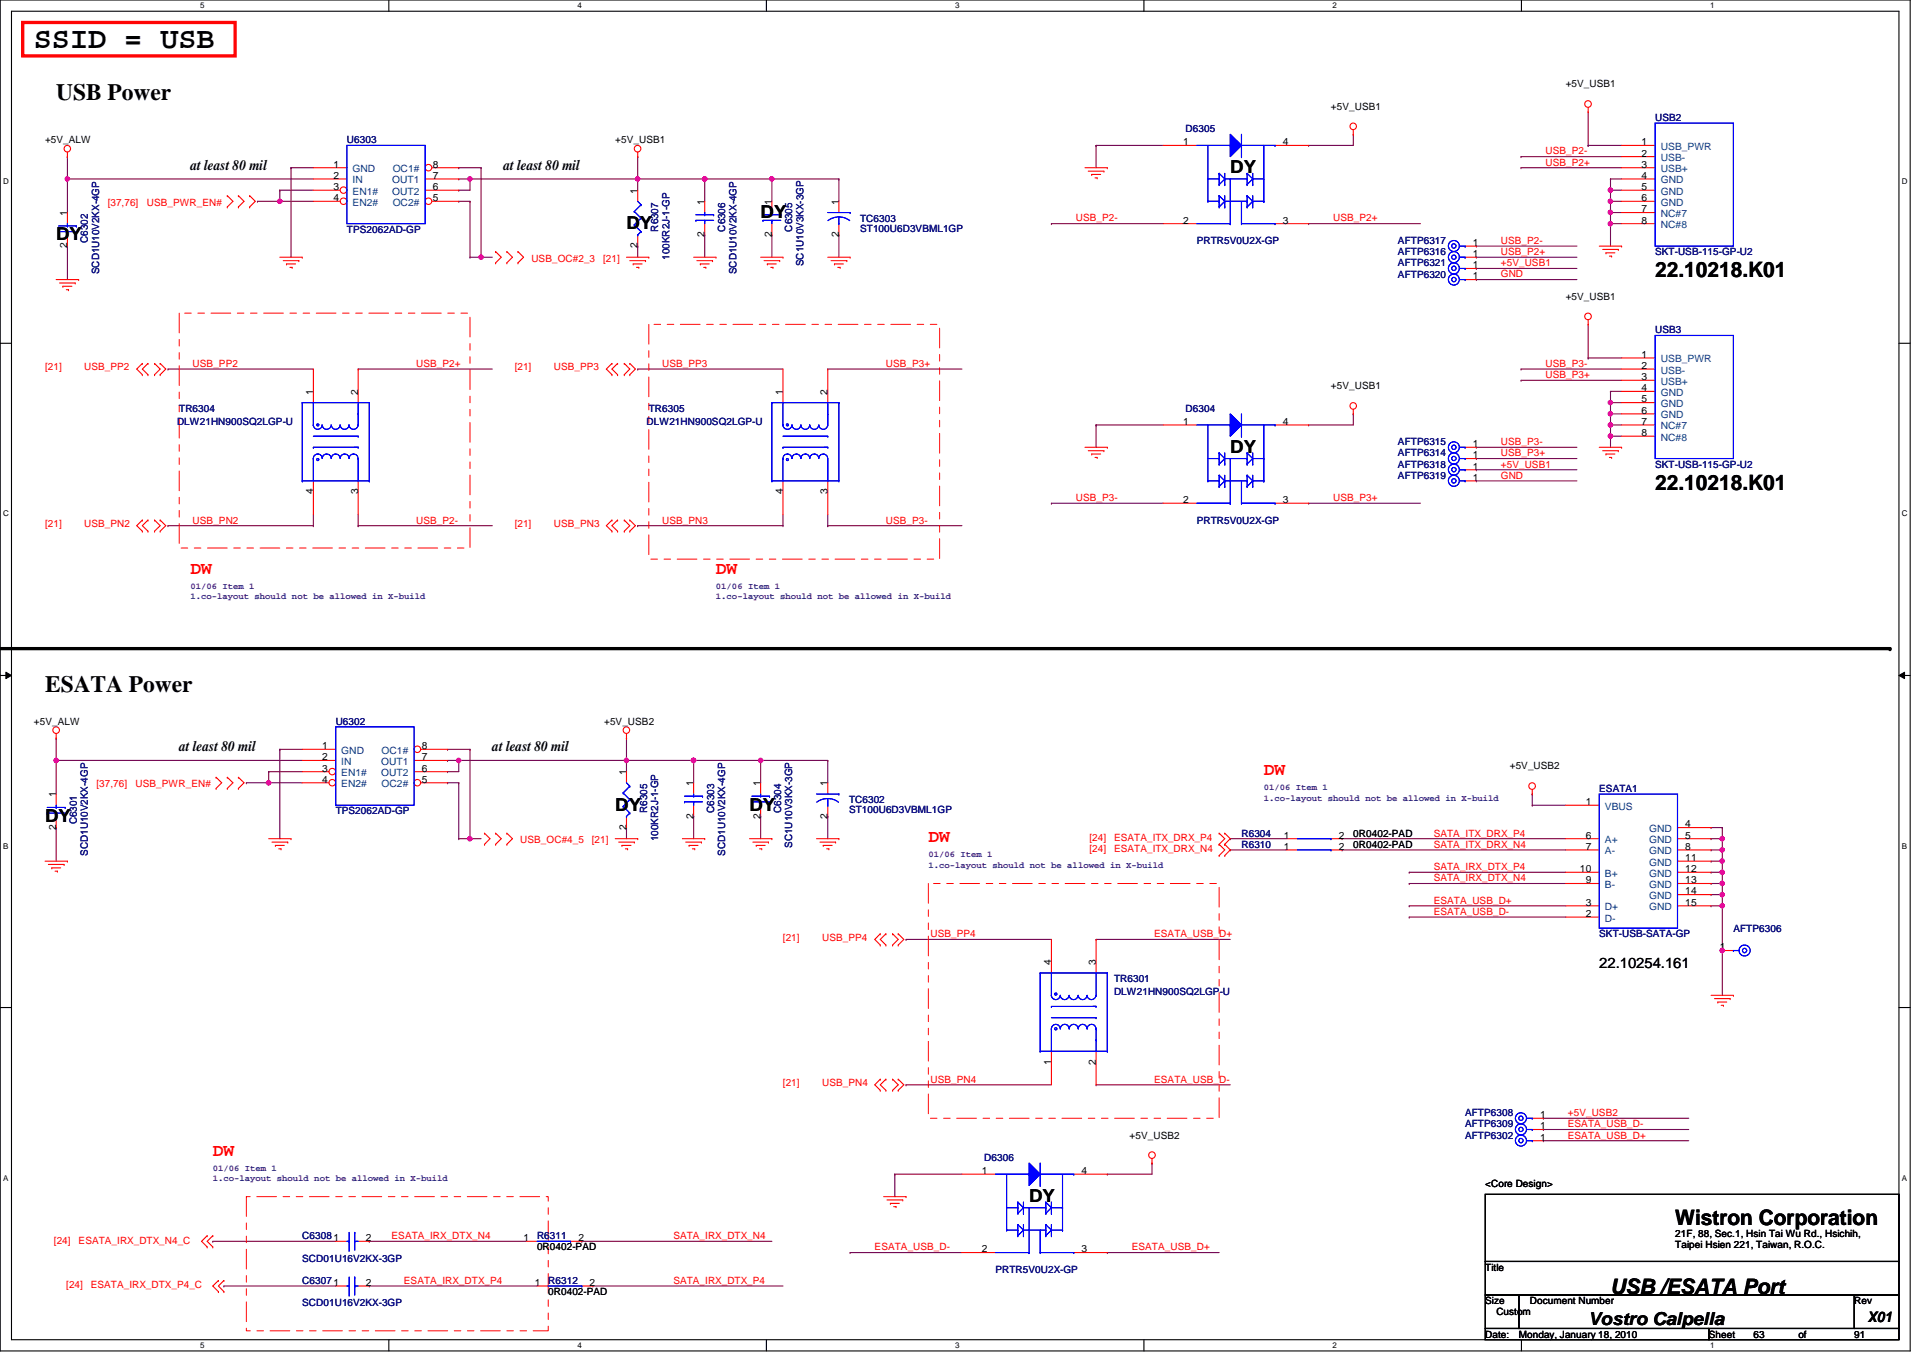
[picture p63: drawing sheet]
<svg xmlns="http://www.w3.org/2000/svg" width="297mm" height="210mm" viewBox="0 0 297 210" stroke-linecap="round" stroke-linejoin="round" font-family="sans-serif">
<defs><g id="words">
<text font-size="4.7" x="5.2" y="7.4">SSID = USB</text>
<g font-size="3.6">
<text x="8.7" y="15.4">USB Power</text>
<text x="7" y="107">ESATA Power</text>
</g>
<g font-size="3.3">
<text x="255.7" y="42.8">22.10218.K01</text>
<text x="255.7" y="75.6">22.10218.K01</text>
<text x="258.8" y="189.3">Wistron Corporation</text>
<text x="248.8" y="199.9">USB /ESATA Port</text>
</g>
<g font-size="2.8">
<text x="190" y="26.8">DY</text>
<text x="96.8" y="35.4">DY</text>
<text x="117.5" y="33.7">DY</text>
<text x="8.7" y="37.1">DY</text>
<text x="190" y="69.9">DY</text>
<text x="95" y="125.2">DY</text>
<text x="115.8" y="125.2">DY</text>
<text x="7" y="126.9">DY</text>
<text x="159" y="185.7">DY</text>
<text x="245.3" y="204.6">Vostro Calpella</text>
</g>
<g font-size="2.8" fill="#f00">
<text x="29.4" y="88.6">DW</text>
<text x="110.6" y="88.6">DW</text>
<text x="195.2" y="119.7">DW</text>
<text x="143.4" y="130.1">DW</text>
<text x="32.9" y="178.5">DW</text>
</g>
<g font-size="2.2">
<text x="29.4" y="26.2">at least 80 mil</text>
<text x="77.8" y="26.2">at least 80 mil</text>
<text x="27.7" y="116">at least 80 mil</text>
<text x="76" y="116">at least 80 mil</text>
<text x="247" y="149.5">22.10254.161</text>
<text x="288.5" y="204.2">X01</text>
</g>
<g font-size="1.5">
<text x="205.6" y="17">+5V_USB1</text>
<text x="241.8" y="13.5">+5V_USB1</text>
<text x="7" y="22.1">+5V_ALW</text>
<text x="95" y="22.1">+5V_USB1</text>
<text x="182.8" y="22.4">1</text>
<text x="198.2" y="22.4">4</text>
<text x="253.6" y="22.4">1</text>
<text x="51.5" y="29.4">3</text>
<text x="51.5" y="27.6">2</text>
<text x="51.5" y="25.9">1</text>
<text x="66.9" y="29.4">6</text>
<text x="66.9" y="27.6">7</text>
<text x="66.9" y="25.9">8</text>
<text x="98.5" y="29.9" transform="rotate(-90 98.5 29.9)">1</text>
<text x="253.6" y="24.2">2</text>
<text x="253.6" y="25.9">3</text>
<text x="253.6" y="27.6">4</text>
<text x="253.6" y="29.4">5</text>
<text x="10.4" y="33.3" transform="rotate(-90 10.4 33.3)">1</text>
<text x="51.5" y="31.1">4</text>
<text x="66.9" y="31.1">5</text>
<text x="108.8" y="31.6" transform="rotate(-90 108.8 31.6)">1</text>
<text x="119.2" y="31.6" transform="rotate(-90 119.2 31.6)">1</text>
<text x="129.6" y="31.6" transform="rotate(-90 129.6 31.6)">1</text>
<text x="182.8" y="34.5">2</text>
<text x="198.2" y="34.5">3</text>
<text x="253.6" y="31.1">6</text>
<text x="253.6" y="32.8">7</text>
<text x="253.6" y="34.5">8</text>
<text x="10.4" y="38.4" transform="rotate(-90 10.4 38.4)">2</text>
<text x="98.5" y="38.4" transform="rotate(-90 98.5 38.4)">2</text>
<text x="108.8" y="36.6" transform="rotate(-90 108.8 36.6)">2</text>
<text x="119.2" y="36.6" transform="rotate(-90 119.2 36.6)">2</text>
<text x="129.6" y="36.6" transform="rotate(-90 129.6 36.6)">2</text>
<text x="227.5" y="41.4">1</text>
<text x="227.5" y="39.7">1</text>
<text x="227.5" y="38">1</text>
<text x="227.5" y="43.2">1</text>
<text x="241.8" y="46.3">+5V_USB1</text>
<text x="253.6" y="55.3">1</text>
<text x="253.6" y="57">2</text>
<text x="253.6" y="58.7">3</text>
<text x="48.4" y="61" transform="rotate(-90 48.4 61)">1</text>
<text x="55.3" y="61" transform="rotate(-90 55.3 61)">2</text>
<text x="120.9" y="61" transform="rotate(-90 120.9 61)">1</text>
<text x="127.8" y="61" transform="rotate(-90 127.8 61)">2</text>
<text x="182.8" y="65.6">1</text>
<text x="198.2" y="65.6">4</text>
<text x="205.6" y="60.1">+5V_USB1</text>
<text x="253.6" y="60.4">4</text>
<text x="253.6" y="62.2">5</text>
<text x="253.6" y="63.9">6</text>
<text x="253.6" y="65.6">7</text>
<text x="227.5" y="70.8">1</text>
<text x="227.5" y="69.1">1</text>
<text x="253.6" y="67.4">8</text>
<text x="48.4" y="76.4" transform="rotate(-90 48.4 76.4)">4</text>
<text x="55.3" y="76.4" transform="rotate(-90 55.3 76.4)">3</text>
<text x="120.9" y="76.4" transform="rotate(-90 120.9 76.4)">4</text>
<text x="127.8" y="76.4" transform="rotate(-90 127.8 76.4)">3</text>
<text x="182.8" y="77.7">2</text>
<text x="198.2" y="77.7">3</text>
<text x="227.5" y="74.3">1</text>
<text x="227.5" y="72.5">1</text>
<text x="5.2" y="112">+5V_ALW</text>
<text x="93.3" y="112">+5V_USB2</text>
<text x="49.8" y="119.2">3</text>
<text x="49.8" y="117.4">2</text>
<text x="49.8" y="115.7">1</text>
<text x="65.2" y="119.2">6</text>
<text x="65.2" y="117.4">7</text>
<text x="65.2" y="115.7">8</text>
<text x="96.7" y="119.7" transform="rotate(-90 96.7 119.7)">1</text>
<text x="233.2" y="118.9">+5V_USB2</text>
<text x="8.7" y="123.2" transform="rotate(-90 8.7 123.2)">1</text>
<text x="49.8" y="120.9">4</text>
<text x="65.2" y="120.9">5</text>
<text x="107.1" y="121.4" transform="rotate(-90 107.1 121.4)">1</text>
<text x="117.5" y="121.4" transform="rotate(-90 117.5 121.4)">1</text>
<text x="127.8" y="121.4" transform="rotate(-90 127.8 121.4)">1</text>
<text x="244.9" y="124.4">1</text>
<text x="8.7" y="128.2" transform="rotate(-90 8.7 128.2)">2</text>
<text x="96.7" y="128.2" transform="rotate(-90 96.7 128.2)">2</text>
<text x="107.1" y="126.5" transform="rotate(-90 107.1 126.5)">2</text>
<text x="117.5" y="126.5" transform="rotate(-90 117.5 126.5)">2</text>
<text x="127.8" y="126.5" transform="rotate(-90 127.8 126.5)">2</text>
<text x="198.3" y="131.3">1</text>
<text x="198.3" y="129.5">1</text>
<text x="206.8" y="131.3">2</text>
<text x="206.8" y="129.5">2</text>
<text x="209" y="130.9">0R0402-PAD</text>
<text x="209" y="129.2">0R0402-PAD</text>
<text x="244.9" y="129.5">6</text>
<text x="244.9" y="131.3">7</text>
<text x="260.3" y="127.8">4</text>
<text x="260.3" y="129.5">5</text>
<text x="260.3" y="131.3">8</text>
<text x="244" y="134.7">10</text>
<text x="244.9" y="136.4">9</text>
<text x="260.3" y="133">11</text>
<text x="260.3" y="134.7">12</text>
<text x="260.3" y="136.4">13</text>
<text x="244.9" y="141.6">2</text>
<text x="244.9" y="139.9">3</text>
<text x="260.3" y="138.2">14</text>
<text x="260.3" y="139.9">15</text>
<text x="162.4" y="149.1" transform="rotate(-90 162.4 149.1)">4</text>
<text x="169.3" y="149.1" transform="rotate(-90 169.3 149.1)">3</text>
<text x="265.7" y="146.8">1</text>
<text x="162.4" y="164.5" transform="rotate(-90 162.4 164.5)">1</text>
<text x="169.3" y="164.5" transform="rotate(-90 169.3 164.5)">2</text>
<text x="237.9" y="172.7">1</text>
<text x="174.5" y="175.9">+5V_USB2</text>
<text x="237.9" y="176.2">1</text>
<text x="237.9" y="174.4">1</text>
<text x="151.7" y="181.3">1</text>
<text x="167.1" y="181.3">4</text>
<text x="229.4" y="183.3">&lt;Core Design&gt;</text>
<text x="56.5" y="191.7">2</text>
<text x="80.9" y="191.7">1</text>
<text x="89.3" y="191.7">2</text>
<text x="258.8" y="191.1">21F, 88, Sec.1, Hsin Tai Wu Rd., Hsichih,</text>
<text x="82.9" y="193.1">0R0402-PAD</text>
<text x="151.7" y="193.4">2</text>
<text x="167.1" y="193.4">3</text>
<text x="229.4" y="196.2">Title</text>
<text x="258.8" y="192.8">Taipei Hsien 221, Taiwan, R.O.C.</text>
<text x="56.5" y="198.6">2</text>
<text x="82.6" y="198.6">1</text>
<text x="84.7" y="200">0R0402-PAD</text>
<text x="91.1" y="198.6">2</text>
<text x="229.4" y="201.4">Size</text>
<text x="231.1" y="203.1">Custom</text>
<text x="236.3" y="201.4">Document Number</text>
<text x="286.4" y="201.4">Rev</text>
<text x="229.4" y="206.6">Date:</text>
<text x="234.6" y="206.6">Monday, January 18, 2010</text>
<text x="264" y="206.6">Sheet</text>
<text x="270.9" y="206.6">63</text>
<text x="277.8" y="206.6">of</text>
<text x="286.4" y="206.6">91</text>
</g>
<g font-size="1.5" fill="#000080">
<text x="53.6" y="22.1">U6303</text>
<text x="183.1" y="20.4">D6305</text>
<text x="255.7" y="18.7">USB2</text>
<text x="53.6" y="35.9">TPS2062AD-GP</text>
<text x="101.7" y="35.8" transform="rotate(-90 101.7 35.8)">R6307</text>
<text x="112" y="35.8" transform="rotate(-90 112 35.8)">C6306</text>
<text x="122.4" y="35.8" transform="rotate(-90 122.4 35.8)">C6305</text>
<text x="132.9" y="34.2">TC6303</text>
<text x="132.9" y="35.8">ST100U6D3VBML1GP</text>
<text x="13.6" y="37.5" transform="rotate(-90 13.6 37.5)">C6302</text>
<text x="103.4" y="40.1" transform="rotate(-90 103.4 40.1)">100KR2J-1-GP</text>
<text x="124.1" y="41.1" transform="rotate(-90 124.1 41.1)">SC1U10V3KX-3GP</text>
<text x="184.9" y="37.7">PRTR5V0U2X-GP</text>
<text x="215.9" y="41.1">AFTP6321</text>
<text x="215.9" y="39.4">AFTP6316</text>
<text x="215.9" y="37.7">AFTP6317</text>
<text x="255.7" y="39.4">SKT-USB-115-GP-U2</text>
<text x="15.3" y="42.3" transform="rotate(-90 15.3 42.3)">SCD1U10V2KX-4GP</text>
<text x="113.7" y="42.3" transform="rotate(-90 113.7 42.3)">SCD1U10V2KX-4GP</text>
<text x="215.9" y="42.9">AFTP6320</text>
<text x="255.7" y="51.5">USB3</text>
<text x="27.3" y="65.7">DLW21HN900SQ2LGP-U</text>
<text x="27.7" y="63.6">TR6304</text>
<text x="99.9" y="65.7">DLW21HN900SQ2LGP-U</text>
<text x="100.2" y="63.6">TR6305</text>
<text x="183.1" y="63.6">D6304</text>
<text x="215.9" y="70.5">AFTP6314</text>
<text x="215.9" y="68.8">AFTP6315</text>
<text x="215.9" y="74">AFTP6319</text>
<text x="215.9" y="72.2">AFTP6318</text>
<text x="255.7" y="72.2">SKT-USB-115-GP-U2</text>
<text x="184.9" y="80.9">PRTR5V0U2X-GP</text>
<text x="51.9" y="112">U6302</text>
<text x="51.9" y="125.8">TPS2062AD-GP</text>
<text x="99.9" y="125.6" transform="rotate(-90 99.9 125.6)">R6305</text>
<text x="110.3" y="125.6" transform="rotate(-90 110.3 125.6)">C6303</text>
<text x="120.7" y="125.6" transform="rotate(-90 120.7 125.6)">C6304</text>
<text x="131.1" y="124">TC6302</text>
<text x="131.1" y="125.6">ST100U6D3VBML1GP</text>
<text x="247" y="122.3">ESATA1</text>
<text x="11.9" y="127.3" transform="rotate(-90 11.9 127.3)">C6301</text>
<text x="101.7" y="129.9" transform="rotate(-90 101.7 129.9)">100KR2J-1-GP</text>
<text x="122.4" y="130.9" transform="rotate(-90 122.4 130.9)">SC1U10V3KX-3GP</text>
<text x="191.8" y="130.9">R6310</text>
<text x="191.8" y="129.2">R6304</text>
<text x="13.6" y="132.1" transform="rotate(-90 13.6 132.1)">SCD1U10V2KX-4GP</text>
<text x="112" y="132.1" transform="rotate(-90 112 132.1)">SCD1U10V2KX-4GP</text>
<text x="267.8" y="143.9">AFTP6306</text>
<text x="247" y="144.8">SKT-USB-SATA-GP</text>
<text x="172.1" y="151.7">TR6301</text>
<text x="172.1" y="153.8">DLW21HN900SQ2LGP-U</text>
<text x="226.3" y="172.4">AFTP6308</text>
<text x="152" y="179.3">D6306</text>
<text x="226.3" y="175.9">AFTP6302</text>
<text x="226.3" y="174.1">AFTP6309</text>
<text x="46.7" y="191.4">C63081</text>
<text x="82.9" y="191.4">R6311</text>
<text x="46.7" y="194.9">SCD01U16V2KX-3GP</text>
<text x="153.8" y="196.6">PRTR5V0U2X-GP</text>
<text x="46.7" y="198.3">C63071</text>
<text x="46.7" y="201.8">SCD01U16V2KX-3GP</text>
<text x="84.7" y="198.3">R6312</text>
</g>
<g font-size="1.5" fill="#f00">
<text x="238.7" y="23.9">USB_P2-</text>
<text x="238.7" y="25.6">USB_P2+</text>
<text x="16.6" y="31.8">[37,76]</text>
<text x="22.7" y="31.8">USB_PWR_EN#</text>
<text x="166.2" y="34.2">USB_P2-</text>
<text x="205.9" y="34.2">USB_P2+</text>
<text x="82.1" y="40.4">USB_OC#2_3</text>
<text x="93.2" y="40.4">[21]</text>
<text x="231.8" y="37.7">USB_P2-</text>
<text x="231.8" y="39.4">USB_P2+</text>
<text x="231.8" y="41.1">+5V_USB1</text>
<text x="231.8" y="42.8">GND</text>
<text x="7" y="57.2">[21]</text>
<text x="13" y="57.2">USB_PP2</text>
<text x="29.8" y="56.7">USB_PP2</text>
<text x="64.3" y="56.7">USB_P2+</text>
<text x="79.5" y="57.2">[21]</text>
<text x="85.6" y="57.2">USB_PP3</text>
<text x="102.3" y="56.7">USB_PP3</text>
<text x="136.8" y="56.7">USB_P3+</text>
<text x="238.7" y="56.7">USB_P3-</text>
<text x="238.7" y="58.4">USB_P3+</text>
<text x="231.8" y="68.7">USB_P3-</text>
<text x="231.8" y="70.5">USB_P3+</text>
<text x="166.2" y="77.4">USB_P3-</text>
<text x="205.9" y="77.4">USB_P3+</text>
<text x="231.8" y="72.2">+5V_USB1</text>
<text x="231.8" y="73.9">GND</text>
<text x="7" y="81.4">[21]</text>
<text x="13" y="81.4">USB_PN2</text>
<text x="29.8" y="80.9">USB_PN2</text>
<text x="64.3" y="80.9">USB_P2-</text>
<text x="79.5" y="81.4">[21]</text>
<text x="85.6" y="81.4">USB_PN3</text>
<text x="102.3" y="80.9">USB_PN3</text>
<text x="136.8" y="80.9">USB_P3-</text>
<text x="14.9" y="121.6">[37,76]</text>
<text x="21" y="121.6">USB_PWR_EN#</text>
<text x="80.4" y="130.3">USB_OC#4_5</text>
<text x="91.4" y="130.3">[21]</text>
<text x="168.3" y="129.9">[24]</text>
<text x="168.3" y="131.6">[24]</text>
<text x="172.1" y="129.9">ESATA_ITX_DRX_P4</text>
<text x="172.1" y="131.6">ESATA_ITX_DRX_N4</text>
<text x="221.5" y="130.9">SATA_ITX_DRX_N4</text>
<text x="221.5" y="129.2">SATA_ITX_DRX_P4</text>
<text x="221.5" y="134.4">SATA_IRX_DTX_P4</text>
<text x="221.5" y="136.1">SATA_IRX_DTX_N4</text>
<text x="221.5" y="139.6">ESATA_USB_D+</text>
<text x="221.5" y="141.3">ESATA_USB_D-</text>
<text x="120.9" y="145.3">[21]</text>
<text x="127" y="145.3">USB_PP4</text>
<text x="143.7" y="144.8">USB_PP4</text>
<text x="178.3" y="144.8">ESATA_USB_D+</text>
<text x="120.9" y="167.7">[21]</text>
<text x="127" y="167.7">USB_PN4</text>
<text x="143.7" y="167.2">USB_PN4</text>
<text x="178.3" y="167.2">ESATA_USB_D-</text>
<text x="242.2" y="172.4">+5V_USB2</text>
<text x="242.2" y="175.9">ESATA_USB_D+</text>
<text x="242.2" y="174.1">ESATA_USB_D-</text>
<text x="60.5" y="191.4">ESATA_IRX_DTX_N4</text>
<text x="104" y="191.4">SATA_IRX_DTX_N4</text>
<text x="8.3" y="192.1">[24]</text>
<text x="12.1" y="192.1">ESATA_IRX_DTX_N4_C</text>
<text x="135.1" y="193.1">ESATA_USB_D-</text>
<text x="174.8" y="193.1">ESATA_USB_D+</text>
<text x="10.2" y="199">[24]</text>
<text x="14" y="199">ESATA_IRX_DTX_P4_C</text>
<text x="62.4" y="198.3">ESATA_IRX_DTX_P4</text>
<text x="104" y="198.3">SATA_IRX_DTX_P4</text>
</g>
<g font-size="1.5" fill="#004080">
<text x="256.5" y="23.2">USB_PWR</text>
<text x="54.5" y="28.3">IN</text>
<text x="54.5" y="26.6">GND</text>
<text x="60.6" y="28.3">OUT1</text>
<text x="60.7" y="26.6">OC1#</text>
<text x="256.5" y="24.9">USB-</text>
<text x="256.5" y="26.6">USB+</text>
<text x="256.5" y="28.3">GND</text>
<text x="54.5" y="30.1">EN1#</text>
<text x="54.5" y="31.8">EN2#</text>
<text x="60.6" y="30.1">OUT2</text>
<text x="60.7" y="31.8">OC2#</text>
<text x="256.5" y="30.1">GND</text>
<text x="256.5" y="31.8">GND</text>
<text x="256.5" y="33.5">NC#7</text>
<text x="256.5" y="35.2">NC#8</text>
<text x="256.5" y="56">USB_PWR</text>
<text x="256.5" y="57.7">USB-</text>
<text x="256.5" y="59.4">USB+</text>
<text x="256.5" y="61.2">GND</text>
<text x="256.5" y="62.9">GND</text>
<text x="256.5" y="64.6">GND</text>
<text x="256.5" y="66.3">NC#7</text>
<text x="256.5" y="68.1">NC#8</text>
<text x="52.7" y="119.9">EN1#</text>
<text x="52.7" y="118.2">IN</text>
<text x="52.7" y="116.4">GND</text>
<text x="58.9" y="119.9">OUT2</text>
<text x="58.9" y="118.2">OUT1</text>
<text x="58.9" y="116.4">OC1#</text>
<text x="52.7" y="121.6">EN2#</text>
<text x="58.9" y="121.6">OC2#</text>
<text x="247.9" y="125.1">VBUS</text>
<text x="247.9" y="130.2">A+</text>
<text x="247.9" y="132">A-</text>
<text x="254.7" y="128.5">GND</text>
<text x="254.7" y="130.2">GND</text>
<text x="254.7" y="132">GND</text>
<text x="247.9" y="135.4">B+</text>
<text x="247.9" y="137.2">B-</text>
<text x="254.7" y="133.7">GND</text>
<text x="254.7" y="135.4">GND</text>
<text x="254.7" y="137.2">GND</text>
<text x="247.9" y="142.3">D-</text>
<text x="247.9" y="140.6">D+</text>
<text x="254.7" y="138.9">GND</text>
<text x="254.7" y="140.6">GND</text>
</g>
<g font-size="1.4" fill="#400080">
<text x="29.4" y="91">01/06 Item 1</text>
<text x="29.4" y="92.6">1.co-layout should not be allowed in X-build</text>
<text x="110.6" y="91">01/06 Item 1</text>
<text x="110.6" y="92.6">1.co-layout should not be allowed in X-build</text>
<text x="195.2" y="122.1">01/06 Item 1</text>
<text x="195.2" y="123.7">1.co-layout should not be allowed in X-build</text>
<text x="143.4" y="132.4">01/06 Item 1</text>
<text x="143.4" y="134">1.co-layout should not be allowed in X-build</text>
<text x="32.9" y="180.8">01/06 Item 1</text>
<text x="32.9" y="182.4">1.co-layout should not be allowed in X-build</text>
</g>
<g font-size="1.2">
<text x="30.9" y="1.3">5</text>
<text x="89.2" y="1.3">4</text>
<text x="147.5" y="1.3">3</text>
<text x="205.8" y="1.3">2</text>
<text x="264.2" y="1.3">1</text>
<text x=".5" y="28.5">D</text>
<text x="293.8" y="28.5">D</text>
<text x=".5" y="79.8">C</text>
<text x="293.8" y="79.8">C</text>
<text x=".5" y="131.1">B</text>
<text x="293.8" y="131.1">B</text>
<text x=".5" y="182.4">A</text>
<text x="293.8" y="182.4">A</text>
<text x="30.9" y="208.2">5</text>
<text x="89.2" y="208.2">4</text>
<text x="147.5" y="208.2">3</text>
<text x="205.8" y="208.2">2</text>
<text x="264.2" y="208.2">1</text>
</g>
</g></defs>
<path d="M0 0h295.1v208.7h-295.1zM1.8 1.7h291.5v205.2h-291.5z" fill="none" stroke="#000" stroke-width=".17"/>
<g fill="#fff">
<path d="M30.9 .2h.7v1.4h-.7z"/>
<path d="M30.9 207.1h.7v1.4h-.7z"/>
</g>
<path d="M60.1 0v1.7M60.1 206.9v1.8" fill="none" stroke="#000" stroke-width=".17"/>
<g fill="#fff">
<path d="M89.2 .2h.7v1.4h-.7z"/>
<path d="M89.2 207.1h.7v1.4h-.7z"/>
</g>
<path d="M118.4 0v1.7M118.4 206.9v1.8" fill="none" stroke="#000" stroke-width=".17"/>
<g fill="#fff">
<path d="M147.5 .2h.7v1.4h-.7z"/>
<path d="M147.5 207.1h.7v1.4h-.7z"/>
</g>
<path d="M176.7 0v1.7M176.7 206.9v1.8" fill="none" stroke="#000" stroke-width=".17"/>
<g fill="#fff">
<path d="M205.8 .2h.7v1.4h-.7z"/>
<path d="M205.8 207.1h.7v1.4h-.7z"/>
</g>
<path d="M235 0v1.7M235 206.9v1.8" fill="none" stroke="#000" stroke-width=".17"/>
<g fill="#fff">
<path d="M264.2 .2h.6v1.4h-.6z"/>
<path d="M264.2 207.1h.6v1.4h-.6z"/>
<path d="M.5 27.4h.8v1.3h-.8z"/>
<path d="M293.8 27.4h.8v1.3h-.8z"/>
<path d="M.5 78.7h.8v1.3h-.8z"/>
<path d="M293.8 78.7h.8v1.3h-.8z"/>
</g>
<path d="M0 53h1.8M293.3 53h1.8" fill="none" stroke="#000" stroke-width=".17"/>
<g fill="#fff">
<path d="M.5 130h.8v1.3h-.8z"/>
<path d="M293.8 130h.8v1.3h-.8z"/>
</g>
<path d="M0 104.3h1.8M293.3 104.3h1.8" fill="none" stroke="#000" stroke-width=".17"/>
<path d="M.9 103.8l.9 .5-.9 .5zM293.3 104.3l.9-.5v1z" fill="#000"/>
<path d="M.9 103.8l.9 .5-.9 .5zM293.3 104.3l.9-.5v1z" fill="none" stroke="#000" stroke-width=".15"/>
<g fill="#fff">
<path d="M.5 181.3h.8v1.3h-.8z"/>
<path d="M293.8 181.3h.8v1.3h-.8z"/>
</g>
<path d="M0 155.6h1.8M293.3 155.6h1.8" fill="none" stroke="#000" stroke-width=".17"/>
<g fill="none" stroke="#800040" stroke-width=".17">
<path d="M8.7 117.5h.1M8.7 117.5v5.1M8.7 117.5h38M43.2 115.7h.1M43.2 115.7v13.8M69.1 119.2h.1M69.1 115.7h.1M69.1 115.7h3.5M70.9 117.5h.1M70.9 117.5v1.7h-1.8M96.8 114h.1M96.8 114v3.5"/>
<path d="M41.5 120.9h.1M41.5 120.9h5.2M70.9 120.9h.1M70.9 120.9v8.6M72.6 129.5h.1M72.6 129.5h1.7M177.9 179.6h.1M177.9 179.6v1.8h-6.9M238.4 176.2h.1M238.4 174.5h.1M238.4 172.7h.1M238.4 176.2h22.5"/>
<path d="M238.4 174.5h22.5M238.4 172.7h22.5M131.3 193.5h.1M131.3 193.5h17.3M138.2 181.4h.1M138.2 181.4h10.4M171 193.5h.1M171 181.4h.1M171 193.5h17.3"/>
</g>
<circle cx="8.7" cy="117.5" r=".34" fill="#f0f"/>
<circle cx="8.7" cy="117.5" r=".34" fill="none" stroke="#f0f" stroke-width=".17"/>
<path d="M107.1 117.5h.1M107.1 117.5v3.4M96.8 127.8h.1M96.8 127.8v1.7" fill="none" stroke="#800040" stroke-width=".17"/>
<circle cx="107.1" cy="117.5" r=".34" fill="#f0f"/>
<circle cx="107.1" cy="117.5" r=".34" fill="none" stroke="#f0f" stroke-width=".17"/>
<path d="M117.5 117.5h.1M117.5 117.5h10.4M127.9 117.5h.1M127.9 117.5v3.4M107.1 126.1h.1M107.1 126.1v3.4M117.5 126.1h.1M117.5 126.1v3.4" fill="none" stroke="#800040" stroke-width=".17"/>
<circle cx="117.5" cy="117.5" r=".34" fill="#f0f"/>
<circle cx="117.5" cy="117.5" r=".34" fill="none" stroke="#f0f" stroke-width=".17"/>
<path d="M96.8 117.5h.1M96.8 117.5h10.3M96.8 117.5v1.7M117.5 117.5h.1M117.5 117.5v3.4M127.9 126.1h.1M127.9 126.1v3.4" fill="none" stroke="#800040" stroke-width=".17"/>
<circle cx="96.8" cy="117.5" r=".34" fill="#f0f"/>
<circle cx="96.8" cy="117.5" r=".34" fill="none" stroke="#f0f" stroke-width=".17"/>
<path d="M41.5 119.2h.1M41.5 119.2h5.2M41.5 119.2v1.7" fill="none" stroke="#800040" stroke-width=".17"/>
<circle cx="41.5" cy="120.9" r=".34" fill="#f0f"/>
<circle cx="41.5" cy="120.9" r=".34" fill="none" stroke="#f0f" stroke-width=".17"/>
<path d="M69.1 117.5h.1M69.1 117.5h27.7M70.9 117.5h.1M38.1 120.9h.1M38.1 120.9h3.4M69.1 120.9h.1M69.1 120.9h1.8" fill="none" stroke="#800040" stroke-width=".17"/>
<circle cx="70.8" cy="117.5" r=".34" fill="#f0f"/>
<circle cx="70.8" cy="117.5" r=".34" fill="none" stroke="#f0f" stroke-width=".17"/>
<path d="M43.2 115.7h.1M43.2 115.7h3.5M72.6 115.7h.1M72.6 115.7v13.8" fill="none" stroke="#800040" stroke-width=".17"/>
<circle cx="72.6" cy="129.5" r=".34" fill="#f0f"/>
<circle cx="72.6" cy="129.5" r=".34" fill="none" stroke="#f0f" stroke-width=".17"/>
<path d="M8.7 114h.1M8.7 114v3.5M107.1 117.5h.1M107.1 117.5h10.4M8.7 127.8h.1M8.7 127.8v5.2M70.9 129.5h.1M70.9 129.5h1.7M169.3 167.6h.1M169.3 167.6h20.7M138.2 181.4h.1M138.2 181.4v3.4" fill="none" stroke="#800040" stroke-width=".17"/>
<circle cx="107.1" cy="117.5" r=".34" fill="#f0f"/>
<circle cx="107.1" cy="117.5" r=".34" fill="none" stroke="#f0f" stroke-width=".17"/>
<g fill="none" stroke="#800040" stroke-width=".17">
<path d="M10.4 27.6h.1M10.4 27.6v5.2M10.4 27.6h38M43.2 31.1h.1M43.2 31.1h5.2M45 25.9h.1M45 25.9v13.8M70.9 29.4h.1M70.9 25.9h.1M70.9 25.9h3.4M72.6 31.1h.1M72.6 27.6h.1"/>
<path d="M72.6 27.6v1.8h-1.7M72.6 31.1v8.6M74.3 39.7h.1M74.3 39.7h1.7M98.5 24.2h.1M98.5 24.2v3.4"/>
</g>
<circle cx="10.4" cy="27.6" r=".33" fill="#f0f"/>
<circle cx="10.4" cy="27.6" r=".33" fill="none" stroke="#f0f" stroke-width=".17"/>
<path d="M98.5 38h.1M98.5 38v1.7M108.9 27.6h.1M108.9 27.6v3.5" fill="none" stroke="#800040" stroke-width=".17"/>
<circle cx="108.9" cy="27.6" r=".33" fill="#f0f"/>
<circle cx="108.9" cy="27.6" r=".33" fill="none" stroke="#f0f" stroke-width=".17"/>
<path d="M108.9 36.3h.1M108.9 36.3v3.4M119.2 36.3h.1M119.2 27.6h.1M119.2 36.3v3.4M119.2 27.6h10.4M129.6 27.6h.1M129.6 27.6v3.5" fill="none" stroke="#800040" stroke-width=".17"/>
<circle cx="119.2" cy="27.6" r=".33" fill="#f0f"/>
<circle cx="119.2" cy="27.6" r=".33" fill="none" stroke="#f0f" stroke-width=".17"/>
<path d="M98.5 27.6h.1M98.5 27.6h10.4M98.5 27.6v1.8M119.2 27.6h.1M119.2 27.6v3.5M129.6 36.3h.1M129.6 36.3v3.4" fill="none" stroke="#800040" stroke-width=".17"/>
<circle cx="98.5" cy="27.6" r=".33" fill="#f0f"/>
<circle cx="98.5" cy="27.6" r=".33" fill="none" stroke="#f0f" stroke-width=".17"/>
<path d="M43.2 29.4h.1M43.2 29.4h5.2M43.2 29.4v1.7" fill="none" stroke="#800040" stroke-width=".17"/>
<circle cx="43.2" cy="31.1" r=".34" fill="#f0f"/>
<circle cx="43.2" cy="31.1" r=".34" fill="none" stroke="#f0f" stroke-width=".17"/>
<path d="M39.8 31.1h.1M39.8 31.1h3.4M70.9 31.1h.1M70.9 27.6h.1M70.9 31.1h1.7M70.9 27.6h27.6M72.6 27.6h.1" fill="none" stroke="#800040" stroke-width=".17"/>
<circle cx="72.6" cy="27.6" r=".33" fill="#f0f"/>
<circle cx="72.6" cy="27.6" r=".33" fill="none" stroke="#f0f" stroke-width=".17"/>
<path d="M45 25.9h.1M45 25.9h3.4M74.3 25.9h.1M74.3 25.9v13.8" fill="none" stroke="#800040" stroke-width=".17"/>
<circle cx="74.3" cy="39.7" r=".34" fill="#f0f"/>
<circle cx="74.3" cy="39.7" r=".34" fill="none" stroke="#f0f" stroke-width=".17"/>
<path d="M10.4 24.2h.1M10.4 38h.1M10.4 24.2v3.4M10.4 38v5.2M72.6 39.7h.1M72.6 39.7h1.7M108.9 27.6h.1M108.9 27.6h10.3" fill="none" stroke="#800040" stroke-width=".17"/>
<circle cx="108.9" cy="27.6" r=".33" fill="#f0f"/>
<circle cx="108.9" cy="27.6" r=".33" fill="none" stroke="#f0f" stroke-width=".17"/>
<path d="M248.8 31.1h.1M248.8 31.1h1.7M127.9 81.2h.1M127.9 81.2h20.7" fill="none" stroke="#800040" stroke-width=".17"/>
<circle cx="248.7" cy="31.1" r=".34" fill="#f0f"/>
<circle cx="248.7" cy="31.1" r=".34" fill="none" stroke="#f0f" stroke-width=".17"/>
<path d="M248.8 63.9h.1M248.8 63.9h1.7" fill="none" stroke="#800040" stroke-width=".17"/>
<circle cx="248.7" cy="63.9" r=".34" fill="#f0f"/>
<circle cx="248.7" cy="63.9" r=".34" fill="none" stroke="#f0f" stroke-width=".17"/>
<path d="M264.3 127.8h.1M264.3 129.5h.1M264.3 127.8h1.7M264.3 129.5h1.7M266 127.8h.1M266 129.5h.1M266 127.8v3.5" fill="none" stroke="#800040" stroke-width=".17"/>
<circle cx="266" cy="129.5" r=".34" fill="#f0f"/>
<circle cx="266" cy="129.5" r=".34" fill="none" stroke="#f0f" stroke-width=".17"/>
<path d="M264.3 131.3h.1M264.3 131.3h1.7M266 131.3h.1M266 131.3v1.7" fill="none" stroke="#800040" stroke-width=".17"/>
<circle cx="266" cy="131.3" r=".33" fill="#f0f"/>
<circle cx="266" cy="131.3" r=".33" fill="none" stroke="#f0f" stroke-width=".17"/>
<path d="M264.3 133h.1M264.3 133h1.7M266 133h.1M266 133v1.7" fill="none" stroke="#800040" stroke-width=".17"/>
<circle cx="266" cy="133" r=".34" fill="#f0f"/>
<circle cx="266" cy="133" r=".34" fill="none" stroke="#f0f" stroke-width=".17"/>
<path d="M264.3 134.7h.1M264.3 134.7h1.7M266 134.7h.1M266 134.7v1.8" fill="none" stroke="#800040" stroke-width=".17"/>
<circle cx="266" cy="134.7" r=".34" fill="#f0f"/>
<circle cx="266" cy="134.7" r=".34" fill="none" stroke="#f0f" stroke-width=".17"/>
<path d="M264.3 136.5h.1M264.3 136.5h1.7M266 136.5h.1M266 136.5v1.7" fill="none" stroke="#800040" stroke-width=".17"/>
<circle cx="266" cy="136.4" r=".34" fill="#f0f"/>
<circle cx="266" cy="136.4" r=".34" fill="none" stroke="#f0f" stroke-width=".17"/>
<path d="M264.3 138.2h.1M264.3 138.2h1.7M266 138.2h.1M266 138.2v1.7" fill="none" stroke="#800040" stroke-width=".17"/>
<circle cx="266" cy="138.2" r=".34" fill="#f0f"/>
<circle cx="266" cy="138.2" r=".34" fill="none" stroke="#f0f" stroke-width=".17"/>
<path d="M264.3 139.9h.1M264.3 139.9h1.7M266 146.8h.1M266 146.8v6.9" fill="none" stroke="#800040" stroke-width=".17"/>
<circle cx="266" cy="146.8" r=".34" fill="#f0f"/>
<circle cx="266" cy="146.8" r=".34" fill="none" stroke="#f0f" stroke-width=".17"/>
<path d="M217.7 139.9h.1M217.7 139.9h24.1M236.7 122.6h.1M236.7 124.4h.1M236.7 122.6v1.8M236.7 124.4h5.1M266 139.9h.1M266 139.9v6.9" fill="none" stroke="#800040" stroke-width=".17"/>
<circle cx="266" cy="139.9" r=".33" fill="#f0f"/>
<circle cx="266" cy="139.9" r=".33" fill="none" stroke="#f0f" stroke-width=".17"/>
<g fill="none" stroke="#800040" stroke-width=".17">
<path d="M162.4 34.5h.1M162.4 34.5h17.3M169.3 22.5h.1M169.3 22.5v3.4M169.3 22.5h10.4M202.1 34.5h.1M202.1 22.5h.1M202.1 34.5h17.3M209 20.7h.1M209 20.7v1.8h-6.9M162.4 77.7h.1M162.4 77.7h17.3"/>
<path d="M169.3 65.6h.1M169.3 65.6h10.4M169.3 65.6v3.5M202.1 77.7h.1M202.1 65.6h.1M202.1 77.7h17.3M209 63.9h.1M209 63.9v1.7h-6.9M248.8 62.2h.1M248.8 62.2v1.7M207.3 131.3h.1M207.3 129.5h.1"/>
<path d="M207.3 131.3h34.5M207.3 129.5h34.5M217.7 134.7h.1M217.7 136.5h.1M217.7 134.7h24.1M217.7 136.5h24.1M217.7 141.6h.1M217.7 141.6h24.1M32.9 191.7h.1M32.9 191.7h19M34.6 198.6h.1M34.6 198.6h17.3"/>
<path d="M57 198.6h.1M57 198.6h25.9"/>
</g>
<circle cx="248.8" cy="62.2" r=".33" fill="#f0f"/>
<circle cx="248.8" cy="62.2" r=".33" fill="none" stroke="#f0f" stroke-width=".17"/>
<path d="M248.8 29.4h.1M248.8 29.4v1.7" fill="none" stroke="#800040" stroke-width=".17"/>
<circle cx="248.7" cy="29.4" r=".34" fill="#f0f"/>
<circle cx="248.7" cy="29.4" r=".34" fill="none" stroke="#f0f" stroke-width=".17"/>
<g fill="none" stroke="#800040" stroke-width=".17">
<path d="M245.3 17.3v5.2M228 38h.1M228 39.7h.1M228 38h15.6M228 39.7h15.6M234.9 24.2h.1M234.9 25.9h.1M234.9 24.2h15.6M234.9 25.9h15.6M245.3 22.5h.1M245.3 22.5h5.2M248.8 27.6h.1"/>
<path d="M248.8 34.5h.1M248.8 27.6h1.7M248.8 34.5v3.5M228 43.2h.1M228 41.5h.1M228 43.2h15.6M228 41.5h15.6M234.9 57h.1M234.9 58.7h.1M234.9 57h15.6M234.9 58.7h15.6M245.3 55.3h.1"/>
<path d="M245.3 50.1v5.2M245.3 55.3h5.2M228 69.1h.1M228 70.8h.1M228 72.6h.1M228 74.3h.1M228 69.1h15.6M228 70.8h15.6M228 72.6h15.6M228 74.3h15.6M248.8 60.5h.1M248.8 67.4h.1"/>
<path d="M248.8 60.5h1.7M248.8 67.4v1.7"/>
</g>
<circle cx="248.7" cy="67.3" r=".34" fill="#f0f"/>
<circle cx="248.7" cy="67.3" r=".34" fill="none" stroke="#f0f" stroke-width=".17"/>
<g fill="none" stroke="#800040" stroke-width=".17">
<path d="M248.8 29.4h.1M248.8 27.6h.1M248.8 32.8h.1M248.8 29.4h1.7M248.8 27.6v1.8M248.8 32.8h1.7M25.9 57h.1M25.9 57h22.5M55.3 57h.1M55.3 57h20.7M98.5 57h.1M98.5 57h22.4"/>
<path d="M127.9 57h.1M127.9 57h20.7M25.9 81.2h.1M25.9 81.2h22.5M98.5 81.2h.1M98.5 81.2h22.4M140 145.1h.1M140 145.1h22.4M169.3 145.1h.1M169.3 145.1h20.7M140 167.6h.1M140 167.6h22.4"/>
</g>
<circle cx="248.7" cy="32.8" r=".34" fill="#f0f"/>
<circle cx="248.7" cy="32.8" r=".34" fill="none" stroke="#f0f" stroke-width=".17"/>
<path d="M248.8 31.1h.1M248.8 34.5h.1M248.8 31.1v1.7M248.8 34.5h1.7" fill="none" stroke="#800040" stroke-width=".17"/>
<circle cx="248.7" cy="34.5" r=".34" fill="#f0f"/>
<circle cx="248.7" cy="34.5" r=".34" fill="none" stroke="#f0f" stroke-width=".17"/>
<path d="M248.8 32.8h.1M248.8 32.8v1.7M248.8 62.2h.1M248.8 60.5h.1M248.8 65.6h.1M248.8 63.9h.1M248.8 67.4h.1M248.8 60.5v1.7M248.8 63.9v3.5M248.8 62.2h1.7M248.8 65.6h1.7M248.8 67.4h1.7" fill="none" stroke="#800040" stroke-width=".17"/>
<circle cx="248.7" cy="65.6" r=".34" fill="#f0f"/>
<circle cx="248.7" cy="65.6" r=".34" fill="none" stroke="#f0f" stroke-width=".17"/>
<g fill="none" stroke="#800040" stroke-width=".17">
<path d="M48.4 79.5v1.7M55.3 79.5v1.7M120.9 79.5v1.7M127.9 79.5v1.7M48.4 81.2h.1M55.3 81.2h.1M55.3 81.2h20.7M120.9 81.2h.1M127.9 81.2h.1M190 129.5h.1M190 131.3h.1M190 129.5h8.7"/>
<path d="M190 131.3h8.7M57 191.7h.1M57 191.7h24.2M89.9 191.7h.1M89.9 191.7h29.3M91.6 198.6h.1M91.6 198.6h29.3"/>
</g>
<g fill="none" stroke="#f00" stroke-width=".17">
<path d="M245.3 17.3h.1M245.3 16.6v.7M10.4 24.2h.1M10.4 23.5v.7M35.1 32h.1M35.1 30.2h.1M35.1 30.2l.9 .9-.9 .9M36.8 30.2h.1M36.8 32h.1M36.8 30.2l.9 .9-.9 .9M38.6 32h.1M38.6 30.2h.1"/>
<path d="M38.6 30.2l.8 .9-.8 .9M43.2 39.7h3.5M46.7 39.7h.1M76.6 38.9h.1M76.6 38.9l.8 .8-.8 .9M78.3 38.9h.1M78.3 38.9l.9 .8-.9 .9M80 38.9h.1M80 38.9l.9 .8-.9 .9M96.8 39.7h3.4M98.5 24.2h.1M98.5 23.5v.7"/>
<path d="M100.2 39.7h.1M107.1 39.7h3.5M110.6 39.7h.1M117.5 39.7h3.4M120.9 39.7h.1M127.9 39.7h3.4M131.3 39.7h.1M167.6 25.9h3.4M168.1 26.4h2.4M168.6 26.9h.1M168.6 26.9h1.4M169.1 27.5h.4"/>
<path d="M169.5 27.5h.1M170.5 26.4h.1M171 25.9h.1M209 20.7h.1M209 20v.7M247 38h3.5M247.6 38.5h2.4M248.1 39.1h.1M248.1 39.1h1.3M248.6 39.6h.3M248.9 39.6h.1M250 38.5h.1"/>
<path d="M250.5 38h.1M250.5 25.9h5.2M250.5 22.5h5.2M250.5 24.2h5.2M250.5 27.6h5.2M250.5 29.4h5.2M250.5 31.1h5.2M250.5 32.8h5.2M250.5 34.5h5.2M8.7 43.2h3.4M9.2 43.7h2.4M9.7 44.2h.1"/>
<path d="M9.7 44.2h1.4M10.2 44.7h.4M10.6 44.7h.1M11.6 43.7h.1M12.1 43.2h.1M22 56.1h.1M22 57.9h.1M22 56.1l-.9 .9 .9 .9M22.9 56.1h.1M22.9 57.9h.1M22.9 56.1l-.9 .9 .9 .9M23.9 57.9h.1"/>
<path d="M23.9 56.1h.1M23.9 56.1l.8 .9-.8 .9M24.7 56.1h.1M24.7 57.9h.1M24.7 56.1l.9 .9-.9 .9M43.7 40.3h2.5M44.3 40.8h.1M44.3 40.8h1.4M44.8 41.3h.3M45.1 41.3h.1M46.2 40.3h.1M76.6 40.6h.1"/>
<path d="M78.3 40.6h.1M80 40.6h.1M94.5 56.1h.1M94.5 57.9h.1M94.5 56.1l-.8 .9 .8 .9M95.4 56.1h.1M95.4 57.9h.1M95.4 56.1l-.9 .9 .9 .9M96.4 57.9h.1M96.4 56.1h.1M96.4 56.1l.9 .9-.9 .9M97.3 56.1h.1"/>
<path d="M97.3 57.9h.1M97.3 40.3h2.4M97.3 56.1l.8 .9-.8 .9M97.8 40.8h.1M97.8 40.8h1.4M98.3 41.3h.4M98.7 41.3h.1M99.7 40.3h.1M107.7 40.3h2.4M108.2 40.8h.1M108.2 40.8h1.4M108.7 41.3h.3"/>
<path d="M109 41.3h.1M110.1 40.3h.1M118 40.3h2.4M118.5 40.8h.1M118.5 40.8h1.4M119.1 41.3h.3M119.4 41.3h.1M120.4 40.3h.1M128.4 40.3h2.4M128.9 40.8h.1M128.9 40.8h1.4M129.4 41.3h.4"/>
<path d="M129.8 41.3h.1M130.8 40.3h.1M245.3 50.1h.1M245.3 49.4v.7M167.6 69.1h3.4M168.1 69.6h2.4M168.6 70.1h.1M168.6 70.1h1.4M169.1 70.7h.4M169.5 70.7h.1M170.5 69.6h.1M171 69.1h.1"/>
<path d="M209 63.9h.1M209 63.2v.7M247 69.1h3.5M247.6 69.6h2.4M248.1 70.1h.1M248.1 70.1h1.3M248.6 70.7h.3M248.9 70.7h.1M250 69.6h.1M250.5 69.1h.1M22 80.3h.1M22 82h.1"/>
<path d="M22 80.3l-.9 .9 .9 .8M22.9 80.3h.1M22.9 82h.1M22.9 80.3l-.9 .9 .9 .8M23.9 82h.1M23.9 80.3h.1M23.9 80.3l.8 .9-.8 .8M24.7 80.3h.1M24.7 82h.1M24.7 80.3l.9 .9-.9 .8M94.5 80.3h.1M94.5 82h.1"/>
<path d="M94.5 80.3l-.8 .9 .8 .8M95.4 80.3h.1M95.4 82h.1M95.4 80.3l-.9 .9 .9 .8M96.4 82h.1M96.4 80.3h.1M96.4 80.3l.9 .9-.9 .8M97.3 80.3h.1M97.3 82h.1M97.3 80.3l.8 .9-.8 .8M8.7 114h.1M8.7 113.3v.7"/>
<path d="M96.8 114h.1M96.8 113.3v.7M7 133h3.4M7.5 133.5h2.4M8 134h.1M8 134h1.4M8.5 134.6h.4M8.9 134.6h.1M9.9 133.5h.1M10.4 133h.1M33.4 121.8h.1M33.4 120.1h.1"/>
<path d="M33.4 120.1l.8 .8-.8 .9M35.1 120.1h.1M35.1 121.8h.1M35.1 120.1l.9 .8-.9 .9M36.8 121.8h.1M36.8 120.1h.1M36.8 120.1l.9 .8-.9 .9M41.5 129.5h3.5M42 130.1h2.4M42.5 130.6h.1M42.5 130.6h1.4M43 131.1h.4"/>
<path d="M43.4 131.1h.1M44.4 130.1h.1M45 129.5h.1M74.8 130.4h.1M74.8 128.7h.1M74.8 128.7l.9 .8-.9 .9M76.6 128.7h.1M76.6 130.4h.1M76.6 128.7l.8 .8-.8 .9M78.3 130.4h.1M78.3 128.7h.1M78.3 128.7l.9 .8-.9 .9"/>
<path d="M95 129.5h3.5M95.6 130.1h2.4M96.1 130.6h.1M96.1 130.6h1.4M96.6 131.1h.3M96.9 131.1h.1M98 130.1h.1M98.5 129.5h.1M105.4 129.5h3.5M105.9 130.1h2.4M106.4 130.6h.1M106.4 130.6h1.4"/>
<path d="M107 131.1h.3M107.1 120.9v1.7M107.1 124.4v1.7M107.3 131.1h.1M108.3 130.1h.1M108.9 129.5h.1M115.8 129.5h3.4M116.3 130.1h2.4M116.8 130.6h.1M116.8 130.6h1.4M117.3 131.1h.4M117.7 131.1h.1"/>
<path d="M118.7 130.1h.1M119.2 129.5h.1M126.1 129.5h3.5M126.7 130.1h2.4M127.2 130.6h.1M127.2 130.6h1.3M127.7 131.1h.3M128 131.1h.1M129.1 130.1h.1M129.6 129.5h.1M188.3 128.7h.1M188.3 130.4h.1"/>
<path d="M188.3 132.1h.1M188.3 128.7l.9 .8-.9 .9M188.3 130.4l.9 .9-.9 .8M189.2 130.4h.1M189.2 128.7h.1M189.2 132.1h.1M189.2 128.7l.8 .8-.8 .9M189.2 130.4l.8 .9-.8 .8M236.7 122.6h.1M236.7 121.9v.7M136 144.2h.1M136 146h.1"/>
<path d="M136 144.2l-.9 .9 .9 .9M136.8 144.2h.1M136.8 146h.1M136.8 144.2l-.8 .9 .8 .9M137.9 146h.1M137.9 144.2h.1M137.9 144.2l.8 .9-.8 .9M138.7 144.2h.1M138.7 146h.1M138.7 144.2l.9 .9-.9 .9M264.3 153.7h3.5M264.8 154.2h2.4"/>
<path d="M265.3 154.8h.1M265.3 154.8h1.4M265.9 155.3h.3M266.2 155.3h.1M267.2 154.2h.1M267.8 153.7h.1M136 166.7h.1M136 168.4h.1M136 166.7l-.9 .9 .9 .8M136.8 166.7h.1M136.8 168.4h.1M136.8 166.7l-.8 .9 .8 .8"/>
<path d="M137.9 168.4h.1M137.9 166.7h.1M137.9 166.7l.8 .9-.8 .8M138.7 166.7h.1M138.7 168.4h.1M138.7 166.7l.9 .9-.9 .8M177.9 179.6h.1M177.9 178.9v.7M32 192.6h.1M32 190.9h.1M32 190.9l-.9 .8 .9 .9M32.9 192.6h.1"/>
<path d="M32.9 190.9h.1M32.9 190.9l-.9 .8 .9 .9M33.7 199.5h.1M33.7 197.8h.1M33.7 197.8l-.8 .8 .8 .9M34.6 199.5h.1M34.6 197.8h.1M34.6 197.8l-.9 .8 .9 .9M136.5 184.8h3.5M137 185.3h2.4M137.5 185.9h.1M137.5 185.9h1.4"/>
<path d="M138 186.4h.4M138.4 186.4h.1M139.4 185.3h.1M140 184.8h.1M148.6 181.4h5.2M148.6 193.5h5.2M165.9 181.4h5.1M165.9 193.5h5.1"/>
<circle cx="209" cy="19.5" r=".51"/>
<circle cx="245.3" cy="16.1" r=".51"/>
<circle cx="10.4" cy="23" r=".51"/>
<circle cx="98.5" cy="23" r=".51"/>
<circle cx="245.3" cy="48.9" r=".51"/>
<circle cx="209" cy="62.7" r=".51"/>
<circle cx="8.7" cy="112.8" r=".51"/>
<circle cx="96.8" cy="112.8" r=".51"/>
<circle cx="236.7" cy="121.4" r=".51"/>
<circle cx="177.9" cy="178.4" r=".51"/>
</g>
<path d="M229.4 184.5h63.9v10.3h-63.9zM229.4 194.8h63.9v5.2h-63.9zM229.4 200h5.2v5.2h-5.2zM229.4 205.2h34.6v1.7h-34.6zM234.6 200h51.8v5.2h-51.8zM264 205.2h29.3v1.7h-29.3zM286.4 200h6.9v5.2h-6.9z" fill="none" stroke="#000" stroke-width=".17"/>
<path d="M3.5 3.5h32.8v5.1h-32.8z" fill="none" stroke="#f00" stroke-width=".51"/>
<path d="M0 100.2h291.9" fill="none" stroke="#000" stroke-width=".51"/>
<circle cx="291.9" cy="100.2" r=".25" fill="#000"/>
<path d="M27.7 48.4h44.9v36.2h-44.9zM100.2 50.1h44.9v36.3h-44.9zM143.4 136.5h44.9v36.2h-44.9zM38.1 184.8h46.6v20.7h-46.6z" fill="none" stroke="#f00" stroke-width=".15" stroke-dasharray="3 1 1 1 1 1"/>
<path d="M255.7 19h12.1v19h-12.1zM105.7 123.8h.1M105.7 123h2.8M105.7 123.8h2.8M107.1 123h.1M107.1 123.8h.1M107.1 122.6v.4M107.1 123.8v.6M108.5 123h.1" fill="none" stroke="#00f" stroke-width=".17"/>
<path d="M159 179.6l1.7 1.8-1.7 1.7z" fill="#00f"/>
<g fill="none" stroke="#00f" stroke-width=".17">
<path d="M159 179.6l1.7 1.8-1.7 1.7zM160.7 179.6v3.5M153.8 181.4h5.2M153.8 193.5h5.2M155.5 190h.1M155.5 190h1.7M155.5 186.5h1.7M155.5 181.4v8.6M157.2 190h.1M157.2 190.9h.1M157.2 189.1h.1M157.2 185.7h.1"/>
<path d="M157.2 187.4h.1M157.2 186.5h.1M157.2 185.7v1.7M157.2 189.1v1.8M157.2 189.1l.9 .9M157.2 185.7l.9 .8M158.1 190h.1M158.1 190.9h.1M158.1 187.4h.1M158.1 186.5h.1M158.1 190h3.4M158.1 190l-.9 .9"/>
<path d="M158.1 185.7v1.7M158.1 189.1v1.8M158.1 186.5l-.9 .9M158.1 186.5h3.4M159 193.5h.1M159 181.4h.1M159 186.5v7M160.7 183.1h.1M160.7 193.5h.1M160.7 190v3.5M160.7 181.4h5.2M160.7 193.5h5.2"/>
<path d="M161.5 190h.1M161.5 189.1h.1M161.5 190.9h.1M161.5 187.4h.1M161.5 185.7h.1M161.5 186.5h.1M161.5 189.1l.9 .9M161.5 185.7v1.7M161.5 189.1v1.8M161.5 185.7l.9 .8M162.4 190.9h.1M162.4 190h.1"/>
<path d="M162.4 186.5h.1M162.4 187.4h.1M162.4 190h1.7M162.4 185.7v1.7M162.4 189.1v1.8M162.4 190l-.9 .9M162.4 186.5l-.9 .9M162.4 186.5h1.7M164.1 186.5h.1M164.1 190h.1M164.1 181.4v8.6M165.9 181.4h.1"/>
<path d="M165.9 193.5h.1"/>
</g>
<path d="M159 179.6l1.7 1.8-1.7 1.7z" fill="#00f"/>
<g fill="none" stroke="#00f" stroke-width=".17">
<path d="M98 32.7h.1M98 34.7h.1M98 32.7l1 1M98 34.7l1 1.1M98.5 36.3h.1M98.5 31.1l.5 .5M99 31.6h.1M99 33.7h.1M99 35.8h.1M99 31.6l-1 1.1M99 33.7l-1 1M99 35.8l-.5 .5"/>
<path d="M225.4 41.5h.9M225.4 43.2h.9M226.3 41.5h.1M226.3 43.2h.1M255.7 51.8h12.1v19h-12.1zM116.1 123.8h.1M116.1 123h2.8M116.1 123.8h2.8M117.5 123h.1M117.5 123.8h.1M117.5 122.6v.4M117.5 123.8v.6"/>
<path d="M118.9 123h.1M159 179.6l1.7 1.8-1.7 1.7zM160.7 179.6v3.5M53.6 198.6h.3M53.9 198.6h.1M53.9 197.3v2.7M54.8 198.6h.1M54.8 197.3h.1M54.8 198.6h.5M54.8 197.3v2.7M82.9 191.7h5.2M84.7 198.6h5.2"/>
<path d="M88.1 191.7h.1M89.9 198.6h.1M153.8 181.4h5.2M153.8 193.5h5.2M155.5 190h.1M155.5 190h1.7M155.5 186.5h1.7M155.5 181.4v8.6M157.2 190h.1M157.2 190.9h.1M157.2 189.1h.1M157.2 185.7h.1"/>
<path d="M157.2 187.4h.1M157.2 186.5h.1M157.2 185.7v1.7M157.2 189.1v1.8M157.2 189.1l.9 .9M157.2 185.7l.9 .8M158.1 190h.1M158.1 190.9h.1M158.1 187.4h.1M158.1 186.5h.1M158.1 190h3.4M158.1 190l-.9 .9"/>
<path d="M158.1 185.7v1.7M158.1 189.1v1.8M158.1 186.5l-.9 .9M158.1 186.5h3.4M159 193.5h.1M159 181.4h.1M159 186.5v7M160.7 183.1h.1M160.7 193.5h.1M160.7 190v3.5M160.7 181.4h5.2M160.7 193.5h5.2"/>
<path d="M161.5 190h.1M161.5 189.1h.1M161.5 190.9h.1M161.5 187.4h.1M161.5 185.7h.1M161.5 186.5h.1M161.5 189.1l.9 .9M161.5 185.7v1.7M161.5 189.1v1.8M161.5 185.7l.9 .8M162.4 190.9h.1M162.4 190h.1"/>
<path d="M162.4 186.5h.1M162.4 187.4h.1M162.4 190h1.7M162.4 185.7v1.7M162.4 189.1v1.8M162.4 190l-.9 .9M162.4 186.5l-.9 .9M162.4 186.5h1.7M164.1 186.5h.1M164.1 190h.1M164.1 181.4v8.6M165.9 181.4h.1"/>
<path d="M165.9 193.5h.1M53.9 200h.1"/>
<circle cx="224.6" cy="41.4" r=".85"/>
<circle cx="224.6" cy="43.2" r=".85"/>
<circle cx="224.6" cy="43.2" r=".34"/>
<circle cx="224.6" cy="41.4" r=".34"/>
</g>
<g fill="none" stroke="#f00" stroke-width=".17">
<path d="M98.5 29.4v1.7M98.5 36.3v1.7M226.3 41.5h1.7M226.3 43.2h1.7M250.5 55.3h5.2M250.5 57h5.2M250.5 58.7h5.2M250.5 60.5h5.2M250.5 62.2h5.2M250.5 63.9h5.2M250.5 65.6h5.2M250.5 67.4h5.2"/>
<path d="M117.5 120.9v1.7M117.5 124.4v1.7M51.9 198.6h1.7M55.3 198.6h1.7M81.2 191.7h1.7M82.9 198.6h1.8M88.1 191.7h1.8M89.9 198.6h1.7"/>
</g>
<circle cx="51.3" cy="119.2" r=".51" fill="#fff"/>
<g fill="none" stroke="#f00" stroke-width=".17">
<path d="M46.7 119.2h4.1M46.7 117.5h5.2M46.7 115.7h5.2"/>
<circle cx="51.3" cy="119.2" r=".51"/>
</g>
<circle cx="51.3" cy="120.9" r=".51" fill="#fff"/>
<g fill="none" stroke="#f00" stroke-width=".17">
<path d="M46.7 120.9h4.1"/>
<circle cx="51.3" cy="120.9" r=".51"/>
</g>
<circle cx="64.5" cy="120.9" r=".51" fill="#fff"/>
<g fill="none" stroke="#f00" stroke-width=".17">
<path d="M64 119.2h5.1M64 117.5h5.1M65 120.9h4.1"/>
<circle cx="64.5" cy="120.9" r=".51"/>
</g>
<circle cx="64.5" cy="115.7" r=".51" fill="#fff"/>
<g fill="none" stroke="#f00" stroke-width=".17">
<path d="M179.7 65.6h5.2M179.7 77.7h5.2M197 65.6h5.1M197 77.7h5.1M226.3 70.8h1.7M65 115.7h4.1M198.7 131.3h1.7M205.6 131.3h1.7"/>
<circle cx="64.5" cy="115.7" r=".51"/>
</g>
<g fill="none" stroke="#00f" stroke-width=".17">
<path d="M225.4 70.8h.9M226.3 70.8h.1M51.9 112.3h12.1v12.1h-12.1zM200.4 131.3h5.2M205.6 131.3h.1"/>
<circle cx="224.6" cy="70.8" r=".85"/>
<circle cx="224.6" cy="70.8" r=".33"/>
</g>
<path d="M190 63.9l1.8 1.7-1.8 1.8z" fill="#00f"/>
<g fill="none" stroke="#00f" stroke-width=".17">
<path d="M184.9 65.6h5.1M184.9 77.7h5.1M186.6 74.3h.1M186.6 74.3h1.7M186.6 70.8h1.7M186.6 65.6v8.7M188.3 74.3h.1M188.3 75.1h.1M188.3 73.4h.1M188.3 70h.1M188.3 71.7h.1M188.3 70.8h.1"/>
<path d="M188.3 70v1.7M188.3 73.4v1.7M188.3 73.4l.9 .9M188.3 70l.9 .8M189.2 74.3h.1M189.2 75.1h.1M189.2 71.7h.1M189.2 70.8h.1M189.2 74.3h3.4M189.2 74.3l-.9 .8M189.2 70v1.7M189.2 73.4v1.7"/>
<path d="M189.2 70.8l-.9 .9M189.2 70.8h3.4M190 63.9l1.8 1.7-1.8 1.8zM190 77.7h.1M190 65.6h.1M190 70.8v6.9M191.8 67.4h.1M191.8 77.7h.1M191.8 63.9v3.5M191.8 74.3v3.4M191.8 65.6h5.2M191.8 77.7h5.2"/>
<path d="M192.6 74.3h.1M192.6 73.4h.1M192.6 75.1h.1M192.6 71.7h.1M192.6 70h.1M192.6 70.8h.1M192.6 73.4l.9 .9M192.6 70v1.7M192.6 73.4v1.7M192.6 70l.9 .8M193.5 75.1h.1M193.5 74.3h.1"/>
<path d="M193.5 70.8h.1M193.5 71.7h.1M193.5 74.3h1.7M193.5 70v1.7M193.5 73.4v1.7M193.5 74.3l-.9 .8M193.5 70.8l-.9 .9M193.5 70.8h1.7M195.2 70.8h.1M195.2 74.3h.1M195.2 65.6v8.7M197 65.6h.1"/>
<path d="M197 77.7h.1"/>
</g>
<path d="M190 63.9l1.8 1.7-1.8 1.8z" fill="#00f"/>
<g fill="none" stroke="#00f" stroke-width=".17">
<path d="M107.5 34h.1M107.5 33.2h2.7M107.5 34h2.7M108.9 33.2h.1M108.9 34h.1M108.9 32.8v.4M108.9 34v.5M110.2 33.2h.1M127.9 32.8h3.4M129.6 34.5h.1M129.6 33.5l1 .2 .7 .4M129.6 33.5l-1.1 .2-.6 .4"/>
<path d="M129.6 33.5v1M131.3 32.8h.1M225.4 39.7h.9M226.3 39.7h.1M119.2 62.2h.1M119.2 74.3h.1M119.2 74.3h10.4M119.2 62.2h10.4M119.2 62.2v12.1M120.9 65.6h.1M120.9 70.8h.1M120.9 70.8a.69 .69 0 0 1 .7-.7 .69 .69 0 0 1 .7 .7 .69 .69 0 0 1 .7-.7 .69 .69 0 0 1 .7 .7"/>
<path d="M120.9 65.6a.7 .7 0 0 0 .7 .7 .7 .7 0 0 0 .7-.7 .68 .68 0 0 0 .7 .7 .68 .68 0 0 0 .7-.7M120.9 69.1h.1M120.9 62.2v3.4M120.9 70.8v3.5M120.9 67.4h7M120.9 69.1h7M121.5 70.9h.2v.2h-.2zM121.5 65.5h.2v.2h-.2zM123.7 70.8a.68 .68 0 0 1 .7-.7 .68 .68 0 0 1 .7 .7 .7 .7 0 0 1 .7-.7 .7 .7 0 0 1 .7 .7 .69 .69 0 0 1 .7-.7 .69 .69 0 0 1 .6 .7M123.7 65.6a.69 .69 0 0 0 .7 .7 .69 .69 0 0 0 .7-.7 .7 .7 0 0 0 .7 .7 .7 .7 0 0 0 .7-.7 .68 .68 0 0 0 .7 .7 .68 .68 0 0 0 .6-.7M127.9 63.9h.1M127.9 65.6h.1"/>
<path d="M127.9 70.8h.1M127.9 67.4h.1M127.9 69.1h.1M127.9 62.2v3.4M127.9 70.8v3.5M129.6 74.3h.1M129.6 62.2h.1M129.6 62.2v12.1M184.9 65.6h5.1M184.9 77.7h5.1M186.6 74.3h.1M186.6 74.3h1.7"/>
<path d="M186.6 70.8h1.7M186.6 65.6v8.7M188.3 74.3h.1M188.3 75.1h.1M188.3 73.4h.1M188.3 70h.1M188.3 71.7h.1M188.3 70.8h.1M188.3 70v1.7M188.3 73.4v1.7M188.3 73.4l.9 .9M188.3 70l.9 .8"/>
<path d="M189.2 74.3h.1M189.2 75.1h.1M189.2 71.7h.1M189.2 70.8h.1M189.2 74.3h3.4M189.2 74.3l-.9 .8M189.2 70v1.7M189.2 73.4v1.7M189.2 70.8l-.9 .9M189.2 70.8h3.4M190 63.9l1.8 1.7-1.8 1.8zM190 77.7h.1"/>
<path d="M190 65.6h.1M190 70.8v6.9M191.8 67.4h.1M191.8 77.7h.1M191.8 63.9v3.5M191.8 74.3v3.4M191.8 65.6h5.2M191.8 77.7h5.2M192.6 74.3h.1M192.6 73.4h.1M192.6 75.1h.1M192.6 71.7h.1"/>
<path d="M192.6 70h.1M192.6 70.8h.1M192.6 73.4l.9 .9M192.6 70v1.7M192.6 73.4v1.7M192.6 70l.9 .8M193.5 75.1h.1M193.5 74.3h.1M193.5 70.8h.1M193.5 71.7h.1M193.5 74.3h1.7M193.5 70v1.7"/>
<path d="M193.5 73.4v1.7M193.5 74.3l-.9 .8M193.5 70.8l-.9 .9M193.5 70.8h1.7M195.2 70.8h.1M195.2 74.3h.1M195.2 65.6v8.7M197 65.6h.1M197 77.7h.1M225.4 74.3h.9M226.3 74.3h.1M7.3 125.6h.1"/>
<path d="M7.3 124.7h2.8M7.3 125.6h2.8M8.7 124.7h.1M8.7 125.6h.1M8.7 124.4v.3M8.7 125.6v.5M10.1 124.7h.1M267.8 146.8h.1M267.8 146.8h.8M235.8 172.7h.9M236.7 172.7h.1M53.6 191.7h.3"/>
<path d="M53.9 191.7h.1M53.9 193.1h.1M53.9 190.4v2.7M54.8 191.7h.1M54.8 190.4h.1M54.8 191.7h.5M54.8 190.4v2.7"/>
<circle cx="224.6" cy="39.7" r=".85"/>
<circle cx="224.6" cy="39.7" r=".34"/>
<circle cx="224.6" cy="74.3" r=".85"/>
<circle cx="224.6" cy="74.3" r=".34"/>
<circle cx="269.5" cy="146.8" r=".34"/>
<circle cx="269.5" cy="146.8" r=".85"/>
<circle cx="234.9" cy="172.7" r=".34"/>
<circle cx="234.9" cy="172.7" r=".85"/>
</g>
<g fill="none" stroke="#f00" stroke-width=".17">
<path d="M108.9 31.1v1.7M108.9 34.5v1.8M129.6 31.1v1.7M129.6 34.5v1.8M179.7 22.5h5.2M179.7 34.5h5.2M197 22.5h5.1M197 34.5h5.1M226.3 39.7h1.7M120.9 57v5.2M127.9 57v5.2M120.9 74.3v5.2"/>
<path d="M127.9 74.3v5.2M226.3 74.3h1.7M8.7 122.6v1.8M8.7 126.1v1.7M266 146.8h1.8M236.7 172.7h1.7M51.9 191.7h1.7M55.3 191.7h1.7"/>
</g>
<path d="M190 20.7l1.8 1.8-1.8 1.7z" fill="#00f"/>
<g fill="none" stroke="#00f" stroke-width=".17">
<path d="M184.9 22.5h5.1M184.9 34.5h5.1M186.6 31.1h.1M186.6 31.1h1.7M186.6 27.6h1.7M186.6 22.5v8.6M188.3 31.1h.1M188.3 32h.1M188.3 30.2h.1M188.3 26.8h.1M188.3 28.5h.1M188.3 27.6h.1"/>
<path d="M188.3 26.8v1.7M188.3 30.2v1.8M188.3 30.2l.9 .9M188.3 26.8l.9 .8M189.2 31.1h.1M189.2 32h.1M189.2 28.5h.1M189.2 27.6h.1M189.2 31.1h3.4M189.2 31.1l-.9 .9M189.2 26.8v1.7M189.2 30.2v1.8"/>
<path d="M189.2 27.6l-.9 .9M189.2 27.6h3.4M190 20.7l1.8 1.8-1.8 1.7zM190 34.5h.1M190 22.5h.1M190 27.6v6.9M191.8 24.2h.1M191.8 34.5h.1M191.8 20.7v3.5M191.8 31.1v3.4M191.8 22.5h5.2M191.8 34.5h5.2"/>
<path d="M192.6 31.1h.1M192.6 30.2h.1M192.6 32h.1M192.6 28.5h.1M192.6 26.8h.1M192.6 27.6h.1M192.6 30.2l.9 .9M192.6 26.8v1.7M192.6 30.2v1.8M192.6 26.8l.9 .8M193.5 32h.1M193.5 31.1h.1"/>
<path d="M193.5 27.6h.1M193.5 28.5h.1M193.5 31.1h1.7M193.5 26.8v1.7M193.5 30.2v1.8M193.5 31.1l-.9 .9M193.5 27.6l-.9 .9M193.5 27.6h1.7M195.2 27.6h.1M195.2 31.1h.1M195.2 22.5v8.6M197 22.5h.1"/>
<path d="M197 34.5h.1"/>
</g>
<path d="M190 20.7l1.8 1.8-1.8 1.7z" fill="#00f"/>
<g fill="none" stroke="#00f" stroke-width=".17">
<path d="M9 35.8h.1M9 34.9h2.8M9 35.8h2.8M10.4 34.9h.1M10.4 35.8h.1M10.4 34.5v.4M10.4 35.8v.5M11.8 34.9h.1M117.9 34h.1M117.9 33.2h2.7M117.9 34h2.7M119.2 33.2h.1"/>
<path d="M119.2 34h.1M119.2 32.8v.4M119.2 34v.5M120.6 33.2h.1M184.9 22.5h5.1M184.9 34.5h5.1M186.6 31.1h.1M186.6 31.1h1.7M186.6 27.6h1.7M186.6 22.5v8.6M188.3 31.1h.1M188.3 32h.1"/>
<path d="M188.3 30.2h.1M188.3 26.8h.1M188.3 28.5h.1M188.3 27.6h.1M188.3 26.8v1.7M188.3 30.2v1.8M188.3 30.2l.9 .9M188.3 26.8l.9 .8M189.2 31.1h.1M189.2 32h.1M189.2 28.5h.1M189.2 27.6h.1"/>
<path d="M189.2 31.1h3.4M189.2 31.1l-.9 .9M189.2 26.8v1.7M189.2 30.2v1.8M189.2 27.6l-.9 .9M189.2 27.6h3.4M190 20.7l1.8 1.8-1.8 1.7zM190 34.5h.1M190 22.5h.1M190 27.6v6.9M191.8 24.2h.1M191.8 34.5h.1"/>
<path d="M191.8 20.7v3.5M191.8 31.1v3.4M191.8 22.5h5.2M191.8 34.5h5.2M192.6 31.1h.1M192.6 30.2h.1M192.6 32h.1M192.6 28.5h.1M192.6 26.8h.1M192.6 27.6h.1M192.6 30.2l.9 .9M192.6 26.8v1.7"/>
<path d="M192.6 30.2v1.8M192.6 26.8l.9 .8M193.5 32h.1M193.5 31.1h.1M193.5 27.6h.1M193.5 28.5h.1M193.5 31.1h1.7M193.5 26.8v1.7M193.5 30.2v1.8M193.5 31.1l-.9 .9M193.5 27.6l-.9 .9M193.5 27.6h1.7"/>
<path d="M195.2 27.6h.1M195.2 31.1h.1M195.2 22.5v8.6M197 22.5h.1M197 34.5h.1M225.4 38h.9M226.3 38h.1M46.7 62.2h.1M46.7 74.3h.1M46.7 74.3h10.3M46.7 62.2h10.3M46.7 62.2v12.1"/>
<path d="M48.4 65.6h.1M48.4 70.8h.1M48.4 70.8a.68 .68 0 0 1 .7-.7 .68 .68 0 0 1 .7 .7 .7 .7 0 0 1 .7-.7 .7 .7 0 0 1 .7 .7 .69 .69 0 0 1 .6-.7 .69 .69 0 0 1 .7 .7M48.4 65.6a.69 .69 0 0 0 .7 .7 .69 .69 0 0 0 .7-.7 .7 .7 0 0 0 .7 .7 .7 .7 0 0 0 .7-.7 .68 .68 0 0 0 .7 .7 .68 .68 0 0 0 .6-.7M48.4 69.1h.1M48.4 69.1h6.9M48.4 62.2v3.4M48.4 70.8v3.5M48.4 67.4h6.9M49 70.9h.2v.2h-.2zM49 65.5h.2v.2h-.2zM52.6 70.8a.68 .68 0 0 1 .6-.7 .68 .68 0 0 1 .7 .7"/>
<path d="M52.6 65.6a.68 .68 0 0 0 .6 .7 .68 .68 0 0 0 .7-.7M53.9 70.8a.69 .69 0 0 1 .7-.7 .69 .69 0 0 1 .7 .7M53.9 65.6a.69 .69 0 0 0 .7 .7 .69 .69 0 0 0 .7-.7M55.3 63.9h.1M55.3 65.6h.1M55.3 70.8h.1M55.3 67.4h.1M55.3 69.1h.1M55.3 62.2v3.4M55.3 70.8v3.5M57 74.3h.1M57 62.2h.1"/>
<path d="M57 62.2v12.1M225.4 69.1h.9M225.4 72.6h.9M226.3 69.1h.1M226.3 72.6h.1M96.3 122.5h.1M96.3 124.5h.1M96.3 122.5l1 1M96.3 124.5l1 1.1M96.8 126.1h.1M96.8 120.9l.5 .5M97.3 121.4h.1"/>
<path d="M97.3 123.5h.1M97.3 125.6h.1M97.3 121.4l-1 1.1M97.3 123.5l-1 1M97.3 125.6l-.5 .5M126.1 122.6h3.5M127.9 124.4h.1M127.9 123.3l1 .2 .6 .4M127.9 123.3l-.8 .1-.9 .5M127.9 123.3v1.1M129.6 122.6h.1M200.4 129.5h5.2"/>
<path d="M205.6 129.5h.1M247 122.6h12.1v20.8h-12.1zM160.7 150.3h.1M160.7 150.3h10.3M160.7 150.3v12.1M162.4 158.9h.1M162.4 153.7h.1M162.4 153.7a.68 .68 0 0 0 .7 .7 .68 .68 0 0 0 .7-.7 .69 .69 0 0 0 .7 .7 .69 .69 0 0 0 .6-.7M162.4 158.9a.68 .68 0 0 1 .7-.7 .68 .68 0 0 1 .7 .7 .69 .69 0 0 1 .7-.7 .69 .69 0 0 1 .6 .7M162.4 155.4h.1M162.4 150.3v3.4M162.4 158.9v3.5"/>
<path d="M162.4 157.2h6.9M162.4 155.4h6.9M165.2 153.7a.69 .69 0 0 0 .6 .7 .69 .69 0 0 0 .7-.7 .69 .69 0 0 0 .7 .7 .69 .69 0 0 0 .7-.7M165.2 158.9a.69 .69 0 0 1 .6-.7 .69 .69 0 0 1 .7 .7 .69 .69 0 0 1 .7-.7 .69 .69 0 0 1 .7 .7M167.9 153.7a.68 .68 0 0 0 .7 .7 .68 .68 0 0 0 .7-.7M167.9 158.9a.68 .68 0 0 1 .7-.7 .68 .68 0 0 1 .7 .7M169.3 158.9h.1M169.3 153.7h.1M169.3 157.2h.1M169.3 155.4h.1M169.3 150.3v3.4M169.3 158.9v3.5"/>
<path d="M171 150.3h.1M171 150.3v12.1M160.7 162.4h.1M160.7 162.4h10.3M169.3 160.6h.1M171 162.4h.1M235.8 176.2h.9M235.8 174.5h.9M236.7 176.2h.1M236.7 174.5h.1"/>
<circle cx="224.6" cy="38" r=".85"/>
<circle cx="224.6" cy="38" r=".34"/>
<circle cx="224.6" cy="69.1" r=".85"/>
<circle cx="224.6" cy="72.5" r=".85"/>
<circle cx="224.6" cy="69.1" r=".34"/>
<circle cx="224.6" cy="72.5" r=".34"/>
<circle cx="163.1" cy="153.5" r=".17"/>
<circle cx="163.1" cy="158.9" r=".17"/>
<circle cx="234.9" cy="176.2" r=".34"/>
<circle cx="234.9" cy="174.4" r=".33"/>
<circle cx="234.9" cy="174.4" r=".86"/>
<circle cx="234.9" cy="176.2" r=".85"/>
</g>
<g fill="none" stroke="#f00" stroke-width=".17">
<path d="M10.4 32.8v1.7M10.4 36.3v1.7M119.2 31.1v1.7M119.2 34.5v1.8M226.3 38h1.7M48.4 57v5.2M55.3 57v5.2M48.4 74.3v5.2M55.3 74.3v5.2M226.3 69.1h1.7M226.3 72.6h1.7M96.8 119.2v1.7"/>
<path d="M96.8 126.1v1.7M127.9 120.9v1.7M127.9 124.4v1.7M198.7 129.5h1.7M205.6 129.5h1.7M241.8 129.5h5.2M241.8 124.4h5.2M241.8 134.7h5.2M241.8 136.5h5.2M241.8 139.9h5.2M241.8 131.3h5.2M259.1 129.5h5.2"/>
<path d="M259.1 134.7h5.2M259.1 133h5.2M259.1 136.5h5.2M259.1 138.2h5.2M259.1 139.9h5.2M259.1 127.8h5.2M259.1 131.3h5.2M162.4 145.1v5.2M169.3 145.1v5.2M241.8 141.6h5.2M162.4 162.4v5.2M169.3 162.4v5.2"/>
<path d="M236.7 176.2h1.7M236.7 174.5h1.7"/>
</g>
<circle cx="53.1" cy="29.4" r=".51" fill="#fff"/>
<g fill="none" stroke="#f00" stroke-width=".17">
<path d="M48.4 29.4h4.2M48.4 27.6h5.2M48.4 25.9h5.2"/>
<circle cx="53.1" cy="29.4" r=".51"/>
</g>
<circle cx="53.1" cy="31.1" r=".51" fill="#fff"/>
<g fill="none" stroke="#f00" stroke-width=".17">
<path d="M48.4 31.1h4.2"/>
<circle cx="53.1" cy="31.1" r=".51"/>
</g>
<circle cx="66.2" cy="31.1" r=".51" fill="#fff"/>
<g fill="none" stroke="#f00" stroke-width=".17">
<path d="M65.7 29.4h5.2M65.7 27.6h5.2M66.7 31.1h4.2"/>
<circle cx="66.2" cy="31.1" r=".51"/>
</g>
<circle cx="66.2" cy="25.9" r=".51" fill="#fff"/>
<g fill="none" stroke="#f00" stroke-width=".17">
<path d="M66.7 25.9h4.2"/>
<circle cx="66.2" cy="25.9" r=".51"/>
</g>
<path d="M53.6 22.5h12.1v12h-12.1z" fill="none" stroke="#00f" stroke-width=".17"/>
<circle cx="8.7" cy="117.5" r=".34" fill="#f0f"/>
<circle cx="8.7" cy="117.5" r=".34" fill="none" stroke="#f0f" stroke-width=".17"/>
<circle cx="107.1" cy="117.5" r=".34" fill="#f0f"/>
<circle cx="107.1" cy="117.5" r=".34" fill="none" stroke="#f0f" stroke-width=".17"/>
<circle cx="117.5" cy="117.5" r=".34" fill="#f0f"/>
<circle cx="117.5" cy="117.5" r=".34" fill="none" stroke="#f0f" stroke-width=".17"/>
<circle cx="96.8" cy="117.5" r=".34" fill="#f0f"/>
<circle cx="96.8" cy="117.5" r=".34" fill="none" stroke="#f0f" stroke-width=".17"/>
<circle cx="41.5" cy="120.9" r=".34" fill="#f0f"/>
<circle cx="41.5" cy="120.9" r=".34" fill="none" stroke="#f0f" stroke-width=".17"/>
<circle cx="70.8" cy="117.5" r=".34" fill="#f0f"/>
<circle cx="70.8" cy="117.5" r=".34" fill="none" stroke="#f0f" stroke-width=".17"/>
<circle cx="72.6" cy="129.5" r=".34" fill="#f0f"/>
<circle cx="72.6" cy="129.5" r=".34" fill="none" stroke="#f0f" stroke-width=".17"/>
<circle cx="107.1" cy="117.5" r=".34" fill="#f0f"/>
<circle cx="107.1" cy="117.5" r=".34" fill="none" stroke="#f0f" stroke-width=".17"/>
<circle cx="10.4" cy="27.6" r=".33" fill="#f0f"/>
<circle cx="10.4" cy="27.6" r=".33" fill="none" stroke="#f0f" stroke-width=".17"/>
<circle cx="108.9" cy="27.6" r=".33" fill="#f0f"/>
<circle cx="108.9" cy="27.6" r=".33" fill="none" stroke="#f0f" stroke-width=".17"/>
<circle cx="119.2" cy="27.6" r=".33" fill="#f0f"/>
<circle cx="119.2" cy="27.6" r=".33" fill="none" stroke="#f0f" stroke-width=".17"/>
<circle cx="98.5" cy="27.6" r=".33" fill="#f0f"/>
<circle cx="98.5" cy="27.6" r=".33" fill="none" stroke="#f0f" stroke-width=".17"/>
<circle cx="43.2" cy="31.1" r=".34" fill="#f0f"/>
<circle cx="43.2" cy="31.1" r=".34" fill="none" stroke="#f0f" stroke-width=".17"/>
<circle cx="72.6" cy="27.6" r=".33" fill="#f0f"/>
<circle cx="72.6" cy="27.6" r=".33" fill="none" stroke="#f0f" stroke-width=".17"/>
<circle cx="74.3" cy="39.7" r=".34" fill="#f0f"/>
<circle cx="74.3" cy="39.7" r=".34" fill="none" stroke="#f0f" stroke-width=".17"/>
<circle cx="108.9" cy="27.6" r=".33" fill="#f0f"/>
<circle cx="108.9" cy="27.6" r=".33" fill="none" stroke="#f0f" stroke-width=".17"/>
<circle cx="248.7" cy="31.1" r=".34" fill="#f0f"/>
<circle cx="248.7" cy="31.1" r=".34" fill="none" stroke="#f0f" stroke-width=".17"/>
<circle cx="248.7" cy="63.9" r=".34" fill="#f0f"/>
<circle cx="248.7" cy="63.9" r=".34" fill="none" stroke="#f0f" stroke-width=".17"/>
<circle cx="266" cy="129.5" r=".34" fill="#f0f"/>
<circle cx="266" cy="129.5" r=".34" fill="none" stroke="#f0f" stroke-width=".17"/>
<circle cx="266" cy="131.3" r=".33" fill="#f0f"/>
<circle cx="266" cy="131.3" r=".33" fill="none" stroke="#f0f" stroke-width=".17"/>
<circle cx="266" cy="133" r=".34" fill="#f0f"/>
<circle cx="266" cy="133" r=".34" fill="none" stroke="#f0f" stroke-width=".17"/>
<circle cx="266" cy="134.7" r=".34" fill="#f0f"/>
<circle cx="266" cy="134.7" r=".34" fill="none" stroke="#f0f" stroke-width=".17"/>
<circle cx="266" cy="136.4" r=".34" fill="#f0f"/>
<circle cx="266" cy="136.4" r=".34" fill="none" stroke="#f0f" stroke-width=".17"/>
<circle cx="266" cy="138.2" r=".34" fill="#f0f"/>
<circle cx="266" cy="138.2" r=".34" fill="none" stroke="#f0f" stroke-width=".17"/>
<circle cx="266" cy="146.8" r=".34" fill="#f0f"/>
<circle cx="266" cy="146.8" r=".34" fill="none" stroke="#f0f" stroke-width=".17"/>
<circle cx="266" cy="139.9" r=".33" fill="#f0f"/>
<circle cx="266" cy="139.9" r=".33" fill="none" stroke="#f0f" stroke-width=".17"/>
<circle cx="248.8" cy="62.2" r=".33" fill="#f0f"/>
<circle cx="248.8" cy="62.2" r=".33" fill="none" stroke="#f0f" stroke-width=".17"/>
<circle cx="248.7" cy="29.4" r=".34" fill="#f0f"/>
<circle cx="248.7" cy="29.4" r=".34" fill="none" stroke="#f0f" stroke-width=".17"/>
<circle cx="248.7" cy="67.3" r=".34" fill="#f0f"/>
<circle cx="248.7" cy="67.3" r=".34" fill="none" stroke="#f0f" stroke-width=".17"/>
<circle cx="248.7" cy="32.8" r=".34" fill="#f0f"/>
<circle cx="248.7" cy="32.8" r=".34" fill="none" stroke="#f0f" stroke-width=".17"/>
<circle cx="248.7" cy="34.5" r=".34" fill="#f0f"/>
<circle cx="248.7" cy="34.5" r=".34" fill="none" stroke="#f0f" stroke-width=".17"/>
<circle cx="248.7" cy="65.6" r=".34" fill="#f0f"/>
<circle cx="248.7" cy="65.6" r=".34" fill="none" stroke="#f0f" stroke-width=".17"/>
<use href="#words"/>
</svg>
